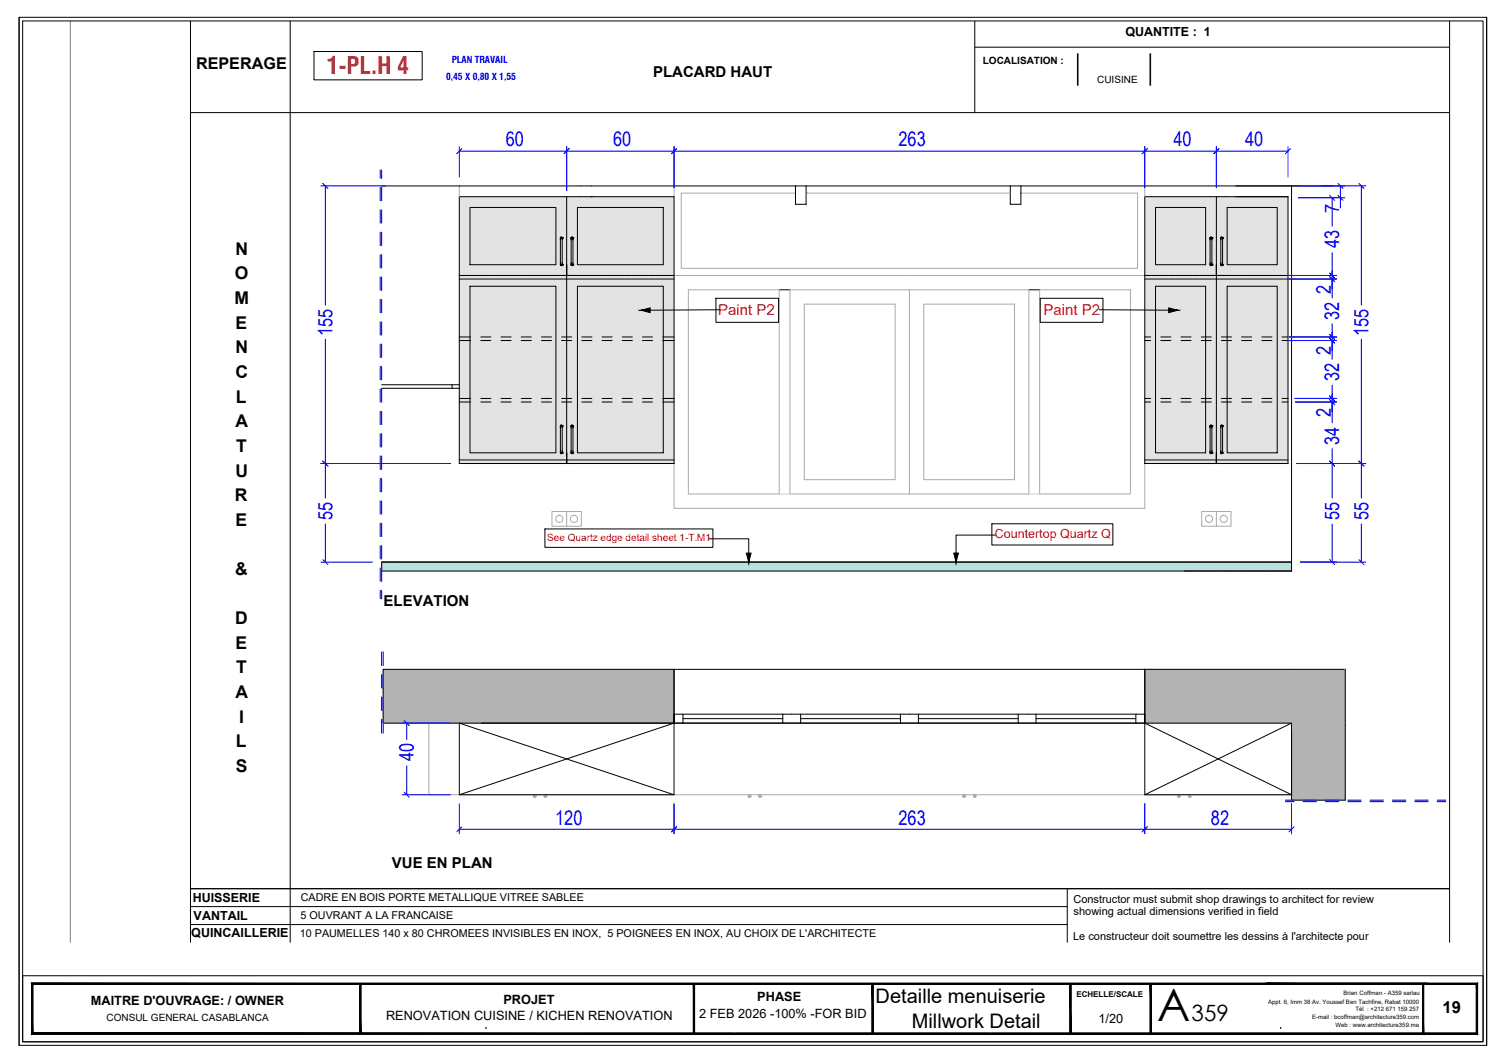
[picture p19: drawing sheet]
<svg xmlns="http://www.w3.org/2000/svg" width="420mm" height="297mm" viewBox="0 0 420 297" stroke-linecap="round" stroke-linejoin="round" font-family="sans-serif">
<defs><g id="words">
<text font-size="12.5" x="323.2" y="285.1">A</text>
<text font-size="6.6" fill="#f00" x="91.3" y="20.7">1-PL.H 4</text>
<text font-size="6.3" x="332.9" y="285.1">359</text>
<g font-size="5.6" fill="#00f">
<text x="141.3" y="40.9">60</text>
<text x="171.3" y="40.9">60</text>
<text x="251" y="40.9">263</text>
<text x="327.8" y="40.9">40</text>
<text x="347.8" y="40.9">40</text>
<text x="374.1" y="59.3" transform="rotate(-90 374.1 59.3)">7</text>
<text x="374.1" y="69.3" transform="rotate(-90 374.1 69.3)">43</text>
<text x="371.8" y="82" transform="rotate(-90 371.8 82)">2</text>
<text x="374.1" y="89.3" transform="rotate(-90 374.1 89.3)">32</text>
<text x="92.9" y="93.9" transform="rotate(-90 92.9 93.9)">155</text>
<text x="382.3" y="93.9" transform="rotate(-90 382.3 93.9)">155</text>
<text x="371.8" y="99.2" transform="rotate(-90 371.8 99.2)">2</text>
<text x="374.1" y="106.5" transform="rotate(-90 374.1 106.5)">32</text>
<text x="371.8" y="116.3" transform="rotate(-90 371.8 116.3)">2</text>
<text x="374.1" y="124.1" transform="rotate(-90 374.1 124.1)">34</text>
<text x="92.9" y="145.2" transform="rotate(-90 92.9 145.2)">55</text>
<text x="374.1" y="145.2" transform="rotate(-90 374.1 145.2)">55</text>
<text x="382.3" y="145.2" transform="rotate(-90 382.3 145.2)">55</text>
<text x="115.6" y="212.6" transform="rotate(-90 115.6 212.6)">40</text>
<text x="155.1" y="230.2">120</text>
<text x="251" y="230.2">263</text>
<text x="338.3" y="230.2">82</text>
</g>
<g font-size="5.6">
<text x="244.6" y="279.9">Detaille menuiserie</text>
<text x="254.7" y="287">Millwork Detail</text>
</g>
<g font-size="4.9">
<text x="65.7" y="71.1">N</text>
<text x="65.6" y="78">O</text>
<text x="65.5" y="84.9">M</text>
<text x="65.8" y="91.8">E</text>
<text x="65.7" y="98.6">N</text>
<text x="65.7" y="105.5">C</text>
<text x="65.9" y="112.4">L</text>
<text x="65.7" y="119.3">A</text>
<text x="66" y="126.2">T</text>
<text x="65.7" y="133">U</text>
<text x="65.6" y="139.9">R</text>
<text x="65.8" y="146.8">E</text>
<text x="65.7" y="160.5">&amp;</text>
<text x="65.7" y="174.3">D</text>
<text x="65.8" y="181.1">E</text>
<text x="66" y="188">T</text>
<text x="65.7" y="194.9">A</text>
<text x="66.8" y="201.7">I</text>
<text x="65.9" y="208.6">L</text>
<text x="65.9" y="215.5">S</text>
</g>
<text font-size="4.6" x="403" y="282.8">19</text>
<text font-size="4.5" x="54.8" y="19.3">REPERAGE</text>
<g font-size="4.2">
<text x="182.5" y="21.4">PLACARD HAUT</text>
<text x="107.2" y="169.3">ELEVATION</text>
<text x="109.5" y="242.3">VUE EN PLAN</text>
</g>
<g font-size="4.2" fill="#e40006">
<text x="200.7" y="88">Paint P2</text>
<text x="291.5" y="88">Paint P2</text>
</g>
<g font-size="3.6">
<text x="25.4" y="280.7">MAITRE D'OUVRAGE: / OWNER</text>
<text x="140.6" y="280.4">PROJET</text>
<text x="211.6" y="279.4">PHASE</text>
<text x="107.8" y="284.7">RENOVATION CUISINE / KICHEN RENOVATION</text>
<text x="195.3" y="284.3">2 FEB 2026 -100% -FOR BID</text>
<text x="306.9" y="285.5">1/20</text>
</g>
<g font-size="3.5">
<text x="314.4" y="10.1">QUANTITE : 1</text>
<text x="53.8" y="251.7">HUISSERIE</text>
<text x="54.1" y="256.8">VANTAIL</text>
<text x="53.4" y="261.7">QUINCAILLERIE</text>
</g>
<text font-size="3.5" fill="#e40006" x="277.9" y="150.3">Countertop Quartz Q</text>
<g font-size="3.1">
<text x="299.9" y="252.1">Constructor must submit shop drawings to architect for review</text>
<text x="299.9" y="255.6">showing actual dimensions verified in field</text>
<text x="299.8" y="262.4">Le constructeur doit soumettre les dessins à l'architecte pour</text>
<text x="299.9" y="265.9">examen, indiquant les dimensions réelles vérifiées sur chantier.</text>
</g>
<g font-size="3">
<text x="84.1" y="251.5">CADRE EN BOIS PORTE METALLIQUE VITREE SABLEE</text>
<text x="83.9" y="256.6">5 OUVRANT A LA FRANCAISE</text>
<text x="83.8" y="261.7">10 PAUMELLES 140 x 80 CHROMEES INVISIBLES EN INOX, 5 POIGNEES EN INOX, AU CHOIX DE L'ARCHITECTE</text>
</g>
<g font-size="2.8">
<text x="274.6" y="17.9">LOCALISATION :</text>
<text x="306.5" y="23.1">CUISINE</text>
<text x="29.7" y="285">CONSUL GENERAL CASABLANCA</text>
</g>
<text font-size="2.8" fill="#e40006" x="152.9" y="151.1">See Quartz edge detail sheet 1-T.M1</text>
<g font-size="2.7" fill="#00f">
<text x="126.2" y="17.5">PLAN TRAVAIL</text>
<text x="124.6" y="22.3">0,45 X 0,80 X 1,55</text>
</g>
<text font-size="2.2" x="300.7" y="278.3">ECHELLE/SCALE</text>
<g font-size="1.7">
<text x="354.3" y="280.2">Appt. 6, Imm 38 Av. Youssef Ben Tachfine, Rabat 10000</text>
<text x="375.3" y="277.8">Brian Coffman - A359 sarlau</text>
<text x="366.5" y="284.5">E-mail : bcoffman@architecture359.com</text>
<text x="373.1" y="286.7">Web : www.architecture359.ma</text>
<text x="378.7" y="282.4">Tél : +212 671 159 257</text>
</g>
</g></defs>
<g fill="#e3e3e3" stroke="#e3e3e3" stroke-width=".28">
<path d="M128.3 54.9l60 74.5v-74.5zM128.3 54.9l60 74.5h-60z"/>
<path d="M319.8 54.9l40 74.5v-74.5zM319.8 54.9l40 74.5h-40z"/>
</g>
<g fill="none" stroke="#aaa" stroke-width=".28">
<path d="M119.8 201.9v20h92.6M149.1 222.4l.3 .2M149.1 222.4h.1M149.1 221.9v.5M149.5 221.9h.1M149.5 222.6h-.1M149.5 222.2v.1M149.5 222.3v.3M149.5 221.9v.4M149.5 222.4h.1M152.1 221.9a.33 .33 0 0 0-.1 .6 .33 .33 0 0 0 .5-.1M152.1 222.4h.1"/>
<path d="M152.1 221.9h.1M152.1 222.2v.1M152.5 221.9v.5M152.5 222.4h.1M209.1 222.4h.1M209.1 221.9v.5M209.5 221.9h.1M209.5 222.2v.1M209.5 222.3l-.1 .3-.3-.2M209.5 221.9v.4M209.5 222.4h.1M212 222.4h.1"/>
<path d="M212 222.4l.4 .2M212.1 222.2v.1M212.1 221.9l-.1 .5M212.4 221.9h.1M212.5 221.9h.1M212.5 222.6h-.1M212.5 222.3h.1M212.6 222.4l-.1 .2M212.6 221.9v.5M212.6 222.4h.1M212.6 221.9h56.4M269 222.4l.1 .2"/>
<path d="M269 221.9v.5M269 222.4h.1M269 221.9h.1M269.1 222.3h-.1M269.1 222.6h.1M269.1 221.9h.1M269.2 221.9h3.2M269.2 222.6h.2M269.5 221.9h.1M269.5 222.6h-.1M269.5 222.2v.1M269.6 221.9v.5"/>
<path d="M269.6 222.4h.1M269.6 222.4l-.1 .2M272.1 221.9v.7h.3M272.1 222.4h.1M272.1 221.9h.1M272.1 222.2v.1M272.4 221.9h.1M272.5 221.9h.1M272.5 222.6h-.1M272.5 222.3h.1M272.6 222.4l-.1 .2M272.6 221.9v.5"/>
<path d="M272.6 222.4h.1M272.6 221.9h88.2M329.1 222.4l.1 .2 .4-.2M329.1 221.9v.5M329.1 222.4h.1M329.1 221.9h.1M329.5 221.9l.1 .5M329.5 222.2v.1M329.6 222.4h.1M332.1 222.3l.1 .3 .3-.2M332.1 221.9v.4M332.1 222.4h.1"/>
<path d="M332.1 221.9h.1M332.1 222.2v.1M332.5 221.9v.5M332.5 222.4h.1"/>
</g>
<path d="M360.8 220.9v1" fill="none" stroke="#000" stroke-width=".28"/>
<g fill="#b3b3b3" stroke="#b3b3b3" stroke-width=".28">
<path d="M360.8 186.9h15l-15 15z"/>
<path d="M375.8 186.9v15h-15z"/>
<path d="M107 186.9l81.3 15v-15zM107 186.9l81.3 15h-81.3z"/>
<path d="M319.8 186.9l41 15v-15zM319.8 186.9l41 15h-41z"/>
<path d="M360.8 201.9l15 21.5v-21.5zM360.8 201.9l15 21.5h-15z"/>
</g>
<path d="M107 186.9h81.3v15h-81.3zM319.8 186.9h56v36.5h-15v-21.5h-41z" fill="none" stroke="#000" stroke-width=".28"/>
<path d="M188.3 186.9h131.5v15v-2.5h-2.5v2.5h2.5h-131.5h2.5v-2.5h-2.5v2.5zM190.8 199.4h27.9M218.7 199.4h5v2.5h-5zM223.7 199.4h27.8M251.5 199.4h5.1v2.5h-5.1zM256.6 199.4h27.8M284.4 199.4h5v2.5h-5zM289.4 199.4h27.9M190.8 200.6h27.9M223.7 200.6h27.8M256.6 200.6h27.8M289.4 200.6h27.9" fill="none" stroke="#000" stroke-width=".28"/>
<path d="M106.6 156.9l254.2 2.5v-2.5zM106.6 156.9l254.2 2.5h-254.2z" fill="#b4e4dc" stroke="#b4e4dc" stroke-width=".28"/>
<path d="M106.6 156.9h254.2v2.5h-254.2z" fill="none" stroke="#000" stroke-width=".28"/>
<!-- layer: 0_Stylo_No__1 -->
<path d="M134.4 201.9h53.9M188.3 201.9v20h-60v-20l60 20M188.3 201.9l-60 20M360.8 204.7v17.2h-41v-20l41 20M360.8 201.9l-41 20" fill="none" stroke="#000" stroke-width=".28"/>
<!-- layer: 0_Stylo_No__6 -->
<g fill="none" stroke="#00f" stroke-width=".28">
<path d="M106.2 47.5v2.3M106.2 52.3v3.8M106.2 58.6v3.7M106.6 47.5v2.3M106.6 52.3v3.8M106.6 58.6v3.7M106.2 64.8v3.8M106.2 71.1v3.7M106.2 77.3v3.8M106.6 64.8v3.8M106.6 71.1v3.7M106.6 77.3v3.8"/>
<path d="M106.2 83.6v3.7M106.2 89.8v3.8M106.2 96.1v3.7M106.6 83.6v3.7M106.6 89.8v3.8M106.6 96.1v3.7M106.2 102.3v3.8M106.2 108.6v3.7M106.2 114.8v3.8M106.6 102.3v3.8M106.6 108.6v3.7M106.6 114.8v3.8"/>
<path d="M106.2 121.1v3.7M106.2 127.3v3.8M106.2 133.6v3.7M106.2 139.8v3.8M106.6 121.1v3.7M106.6 127.3v3.8M106.6 133.6v3.7M106.6 139.8v3.8M106.2 146.1v3.7M106.2 152.3v3.8M106.2 158.6v3.7M106.6 146.1v3.7"/>
<path d="M106.6 152.3v3.8M106.6 158.6v3.7M106.2 164.8v2.4M106.6 164.8v2.4M106.6 182v3.8M106.6 188.3v3.8M106.6 194.6v3.7M107 182v3.8M107 188.3v3.8M107 194.6v3.7M106.6 200.8v3.9M107 200.8v3.9"/>
<path d="M359.1 223.8h2.4M359.1 223.4h2.4M364 223.8h3.7M364 223.4h3.7M370.2 223.8h3.8M370.2 223.4h3.8M376.5 223.8h3.7M376.5 223.4h3.7M382.7 223.8h3.8M382.7 223.4h3.8M389 223.8h3.7M389 223.4h3.7"/>
<path d="M395.2 223.8h3.8M395.2 223.4h3.8M401.5 223.8h2.4M401.5 223.4h2.4"/>
</g>
<!-- layer: SectionCutEdges_Stylo_No__7 -->
<path d="M106.6 51.9h265.7" fill="none" stroke="#000" stroke-width=".28"/>
<!-- layer: 0_Stylo_No__82 -->
<g fill="none" stroke="#aaa" stroke-width=".28">
<path d="M128.3 51.9v3M188.3 51.9v3M222.2 53.9h-31.9v21h127.5v-21h-32.6M225.2 53.9h57M319.8 51.9v3M188.3 76.9h131.5M192.3 80.9h25.4v57h-25.4zM220.7 80.9h66.7v57h-66.7zM224.7 84.9h25.4v49h-25.4zM254.1 80.9v57M258.1 84.9h25.3v49h-25.3zM290.4 80.9h25.4v57h-25.4z"/>
<path d="M188.3 129.4v12.5h131.5v-12.5M158.3 142.8h-4.1v4.1h4.1M158.3 142.8h4.1v4.1h-4.1M158.3 142.8v4.1M339.8 142.8h-4.1v4.1h4.1M339.8 142.8h4.1v4.1h-4.1M339.8 142.8v4.1"/>
<circle cx="156.3" cy="144.9" r="1"/>
<circle cx="160.4" cy="144.9" r="1"/>
<circle cx="337.8" cy="144.9" r="1"/>
<circle cx="341.9" cy="144.9" r="1"/>
</g>
<!-- layer: 0_Stylo_No__7 -->
<g fill="none" stroke="#000" stroke-width=".28">
<path d="M131.3 57.9h24v16h-24zM158.3 54.9v22h-30M161.3 57.9h24v16h-24zM165.2 54.9h.1M222.2 51.9v5.1M222.2 53.9h.1M222.2 57h.1M222.2 57h2.9M225.1 57h.1M225.2 53.9h.1M225.2 51.9v5.1M282.2 51.9v5.1"/>
<path d="M282.2 53.9h.1M282.2 57h.1M285.2 53.9h.1M285.2 51.9v5.1h-2.9M322.8 57.9h14v16h-14zM339.8 54.9v22h20M342.8 57.9h14v16h-14zM345.2 54.9h14.6M359.8 54.9h-40v74.5M359.8 54.9v74.5h-20M360.8 51.9v105h-254.2M128.3 76.9v31.5"/>
<path d="M128.3 76.9v-22h60v74.5h-30M128.3 77.9h.4M128.9 77.9h.3M129.3 77.9h.3M129.8 77.9h.3M130.3 77.9h.3M130.8 77.9h.3M131.2 77.9h.4M131.3 79.9h24v46.5h-24zM131.7 77.9h.3M132.2 77.9h.3M132.7 77.9h.3"/>
<path d="M133.1 77.9h.4M133.6 77.9h.3M134.1 77.9h.3M134.6 77.9h.3M135 77.9h.4M135.5 77.9h.3M136 77.9h.3M136.5 77.9h.3M136.9 77.9h.4M137.4 77.9h.4M137.9 77.9h.3M138.4 77.9h.3"/>
<path d="M138.9 77.9h.3M139.3 77.9h.4M139.8 77.9h.3M140.3 77.9h.3M140.8 77.9h.3M141.2 77.9h.4M141.7 77.9h.3M142.2 77.9h.3M142.7 77.9h.3M143.2 77.9h.3M143.6 77.9h.3M144.1 77.9h.3"/>
<path d="M144.6 77.9h.3M145.1 77.9h.3M145.5 77.9h.3M146 77.9h.3M146.5 77.9h.3M147 77.9h.3M147.4 77.9h.3M147.9 77.9h.3M148.4 77.9h.3M148.9 77.9h.3M149.3 77.9h.3M149.8 77.9h.3"/>
<path d="M150.3 77.9h.3M150.8 77.9h.3M151.2 77.9h.4M151.7 77.9h.3M152.2 77.9h.3M152.7 77.9h.3M153.1 77.9h.4M153.6 77.9h.3M154.1 77.9h.3M154.6 77.9h.3M155 77.9h.4M155.3 76.9h3v-3v3h3"/>
<path d="M155.5 77.9h.4M156 77.9h.3M156.5 77.9h.3M156.5 66.4v7.5M156.5 66.4l.3-.2 .3 .2M156.5 73.9l.1 .1M156.5 73.9h.1M156.5 66.4h.1M156.6 74h.1M156.6 66.3h.1M156.6 74h.4M157 77.9h.3"/>
<path d="M157 74h.1M157 66.3h.1M157.1 66.4v7.5M157.1 73.9h.1M157.1 66.4h.1M157.1 73.9l-.1 .1M157.4 77.9h.4M157.9 77.9h.3M158.4 76.9h.3M158.4 77.9h.3M158.9 76.9h.3M158.9 77.9h.3"/>
<path d="M159.3 76.9h.4M159.3 77.9h.4M159.6 66.3v7.6M159.6 73.9h.1M159.6 74h.1M159.6 66.3l.2-.1 .3 .2M159.6 66.4h.1M159.6 66.3h.1M159.6 73.9v.1M159.6 74h.4M159.8 76.9h.3M159.8 77.9h.3"/>
<path d="M160 74h.1M160 66.3h.1M160 73.9h.1M160 66.4h.1M160.1 66.4v7.5M160.1 73.9l-.1 .1M160.3 76.9h.3M160.3 77.9h.3M160.8 76.9h.3M160.8 77.9h.3M161.2 76.9h.4M161.2 77.9h.4"/>
<path d="M161.3 79.9h24v46.5h-24zM161.7 76.9h.3M161.7 77.9h.3M162.2 76.9h.3M162.2 77.9h.3M162.7 76.9h.3M162.7 77.9h.3M163.2 76.9h.3M163.2 77.9h.3M163.6 76.9h.3M163.6 77.9h.3M164.1 76.9h.3"/>
<path d="M164.1 77.9h.3M164.6 76.9h.3M164.6 77.9h.3M165.1 76.9h.3M165.1 77.9h.3M165.5 76.9h.3M165.5 77.9h.3M166 76.9h.3M166 77.9h.3M166.5 76.9h.3M166.5 77.9h.3M167 76.9h.3"/>
<path d="M167 77.9h.3M167.4 76.9h.3M167.4 77.9h.3M167.9 76.9h.3M167.9 77.9h.3M168.4 76.9h.3M168.4 77.9h.3M168.9 76.9h.3M168.9 77.9h.3M169.3 76.9h.4M169.3 77.9h.4M169.8 76.9h.3"/>
<path d="M169.8 77.9h.3M170.3 76.9h.3M170.3 77.9h.3M170.8 76.9h.3M170.8 77.9h.3M171.2 76.9h.4M171.2 77.9h.4M171.7 76.9h.3M171.7 77.9h.3M172.2 76.9h.3M172.2 77.9h.3M172.7 76.9h.3"/>
<path d="M172.7 77.9h.3M173.1 76.9h.4M173.1 77.9h.4M173.6 76.9h.3M173.6 77.9h.3M174.1 76.9h.3M174.1 77.9h.3M174.6 76.9h.3M174.6 77.9h.3M175 76.9h.4M175 77.9h.4M175.5 76.9h.4"/>
<path d="M175.5 77.9h.4M176 76.9h.3M176 77.9h.3M176.5 76.9h.3M176.5 77.9h.3M177 76.9h.3M177 77.9h.3M177.4 76.9h.4M177.4 77.9h.4M177.9 76.9h.3M177.9 77.9h.3M178.4 76.9h.3"/>
<path d="M178.4 77.9h.3M178.9 76.9h.3M178.9 77.9h.3M179.3 76.9h.4M179.3 77.9h.4M179.8 76.9h.3M179.8 77.9h.3M180.3 76.9h.3M180.3 77.9h.3M180.8 76.9h.3M180.8 77.9h.3M181.3 76.9h.3"/>
<path d="M181.3 77.9h.3M181.7 76.9h.3M181.7 77.9h.3M182.2 76.9h.3M182.2 77.9h.3M182.7 76.9h.3M182.7 77.9h.3M183.2 76.9h.3M183.2 77.9h.3M183.6 76.9h.3M183.6 77.9h.3M184.1 76.9h.3"/>
<path d="M184.1 77.9h.3M184.6 76.9h.3M184.6 77.9h.3M185.1 76.9h.3M185.1 77.9h.3M185.5 76.9h.3M185.5 77.9h.3M186 76.9h.3M186 77.9h.3M186.5 76.9h.3M186.5 77.9h.3M187 76.9h.3"/>
<path d="M187 77.9h.3M187.4 76.9h.3M187.4 77.9h.3M187.9 76.9h.4h-30v52.5h-30M187.9 77.9h.4M319.8 77.9h.4M320.2 76.9h-.4h20v52.5h-20M320.4 76.9h.3M320.4 77.9h.3M320.8 76.9h.4M320.8 77.9h.4M321.3 76.9h.3"/>
<path d="M321.3 77.9h.3M321.8 76.9h.3M321.8 77.9h.3M322.3 76.9h.3M322.3 77.9h.3M322.7 76.9h.4M322.7 77.9h.4M322.8 79.9h14v46.5h-14zM323.2 76.9h.3M323.2 77.9h.3M323.7 76.9h.3M323.7 77.9h.3"/>
<path d="M324.2 76.9h.3M324.2 77.9h.3M324.7 76.9h.3M324.7 77.9h.3M325.1 76.9h.3M325.1 77.9h.3M325.6 76.9h.3M325.6 77.9h.3M326.1 76.9h.3M326.1 77.9h.3M326.6 76.9h.3M326.6 77.9h.3"/>
<path d="M327 76.9h.3M327 77.9h.3M327.5 76.9h.3M327.5 77.9h.3M328 76.9h.3M328 77.9h.3M328.5 76.9h.3M328.5 77.9h.3M328.9 76.9h.3M328.9 77.9h.3M329.4 76.9h.3M329.4 77.9h.3"/>
<path d="M329.9 76.9h.3M329.9 77.9h.3M330.4 76.9h.3M330.4 77.9h.3M330.8 76.9h.4M330.8 77.9h.4M331.3 76.9h.3M331.3 77.9h.3M331.8 76.9h.3M331.8 77.9h.3M332.3 76.9h.3M332.3 77.9h.3"/>
<path d="M332.7 76.9h.4M332.7 77.9h.4M333.2 76.9h.3M333.2 77.9h.3M333.7 76.9h.3M333.7 77.9h.3M334.2 76.9h.3M334.2 77.9h.3M334.6 76.9h.4M334.6 77.9h.4M335.1 76.9h.3M335.1 77.9h.3"/>
<path d="M335.6 76.9h.3M335.6 77.9h.3M336.1 76.9h.3M336.1 77.9h.3M336.5 76.9h.4M336.5 77.9h.4M336.8 76.9h3v-3v3h3M337 76.9h.4M337 77.9h.4M337.5 76.9h.3M337.5 77.9h.3M338 76.9h.3"/>
<path d="M338 77.9h.3M338.1 66.4v7.5M338.1 73.9v.1M338.1 73.9h.1M338.1 66.4h.1M338.1 74h.1M338.1 66.3h.1M338.1 74h.4M338.4 66.2l-.3 .2M338.4 66.2h.1M338.5 76.9h.3M338.5 77.9h.3"/>
<path d="M338.5 66.2l.1 .2M338.5 74h.1M338.5 66.3h.1M338.6 66.4v7.5M338.6 73.9h.1M338.6 66.4h.1M338.6 73.9l-.1 .1M338.9 76.9h.4M338.9 77.9h.4M339.4 76.9h.3M339.4 77.9h.3M339.9 77.9h.3"/>
<path d="M340.4 77.9h.3M340.8 77.9h.4M341.1 66.3v7.6M341.1 73.9h.1M341.1 74h.1M341.1 66.3l.2-.1 .2 .1M341.1 66.4h.1M341.1 66.3h.1M341.1 73.9v.1M341.1 74h.4M341.3 77.9h.3M341.5 74h.1"/>
<path d="M341.5 66.3v7.7M341.5 66.3h.1M341.5 73.8v.1M341.5 73.9h.1M341.5 66.4h.1M341.8 77.9h.3M342.3 77.9h.3M342.8 77.9h.3M342.8 79.9h14v46.5h-14zM343.2 77.9h.3M343.7 77.9h.3M344.2 77.9h.3"/>
<path d="M344.7 77.9h.3M345.1 77.9h.3M345.6 77.9h.3M346.1 77.9h.3M346.6 77.9h.3M347 77.9h.3M347.5 77.9h.3M348 77.9h.3M348.5 77.9h.3M348.9 77.9h.3M349.4 77.9h.3M349.9 77.9h.3"/>
<path d="M350.4 77.9h.3M350.8 77.9h.4M351.3 77.9h.3M351.8 77.9h.3M352.3 77.9h.3M352.7 77.9h.4M353.2 77.9h.3M353.7 77.9h.3M354.2 77.9h.3M354.6 77.9h.4M355.1 77.9h.4M355.6 77.9h.3"/>
<path d="M356.1 77.9h.3M356.6 77.9h.3M357 77.9h.4M357.5 77.9h.3M358 77.9h.3M358.5 77.9h.3M358.9 77.9h.4M359.4 77.9h.4M128.3 95.1h3.2M128.3 94.1h3.2M134.3 95.1h2.8M134.3 94.1h2.8"/>
<path d="M140 95.1h2.8M140 94.1h2.8M145.6 95.1h2.8M145.6 94.1h2.8M151.3 95.1h2.8M151.3 94.1h2.8M156.9 95.1h2.8M156.9 94.1h2.8M162.5 95.1h2.9M162.5 94.1h2.9M168.2 95.1h2.8M168.2 94.1h2.8"/>
<path d="M173.8 95.1h2.9M173.8 94.1h2.9M179.5 95.1h2.8M179.5 94.1h2.8M185.1 95.1h3.2M185.1 94.1h3.2M217.7 80.9h3M287.4 80.9h3M319.8 95.1h1.7M319.8 94.1h1.7M324.3 95.1h2.8M324.3 94.1h2.8"/>
<path d="M329.9 95.1h2.8M329.9 94.1h2.8M335.6 95.1h2.8M335.6 94.1h2.8M341.2 95.1h2.8M341.2 94.1h2.8M346.9 95.1h2.8M346.9 94.1h2.8M352.5 95.1h2.8M352.5 94.1h2.8M358.1 95.1h1.7M358.1 94.1h1.7"/>
<path d="M106.6 107.4h19.7v1h2M106.6 108.4h19.7M126.3 107.4h2M128.3 108.4v21M128.3 112.2h3.2M128.3 111.2h3.2M134.3 112.2h2.8M134.3 111.2h2.8M140 112.2h2.8M140 111.2h2.8M145.6 112.2h2.8M145.6 111.2h2.8"/>
<path d="M151.3 112.2h2.8M151.3 111.2h2.8M156.5 118.9v7.5M156.5 118.9l.2-.2 .4 .2v7.5M156.5 118.9h.1M156.6 118.8v.1M156.9 112.2h2.8M156.9 111.2h2.8M157 118.8v.1M157.1 118.9h.1M159.6 118.9h.1M160 118.9h.1"/>
<path d="M162.5 112.2h2.9M162.5 111.2h2.9M168.2 112.2h2.8M168.2 111.2h2.8M173.8 112.2h2.9M173.8 111.2h2.9M179.5 112.2h2.8M179.5 111.2h2.8M185.1 112.2h3.2M185.1 111.2h3.2M319.8 112.2h1.7M319.8 111.2h1.7"/>
<path d="M324.3 112.2h2.8M324.3 111.2h2.8M329.9 112.2h2.8M329.9 111.2h2.8M335.6 112.2h2.8M335.6 111.2h2.8M338.1 118.9v7.5M338.1 118.9l.1-.2 .4 .2v7.5M338.1 118.9h.1M338.1 118.8v.1M338.5 118.8v.1M338.6 118.9h.1"/>
<path d="M341.1 118.9h.1M341.2 112.2h2.8M341.2 111.2h2.8M341.5 118.8v7.6M341.5 118.8l-.1-.1-.3 .1v7.6M341.5 118.9h.1M346.9 112.2h2.8M346.9 111.2h2.8M352.5 112.2h2.8M352.5 111.2h2.8M358.1 112.2h1.7M358.1 111.2h1.7"/>
<path d="M128.3 129.4h.4M128.3 128.4h.4M128.9 129.4h.3M128.9 128.4h.3M129.3 129.4h.3M129.3 128.4h.3M129.8 129.4h.3M129.8 128.4h.3M130.3 129.4h.3M130.3 128.4h.3M130.8 129.4h.3M130.8 128.4h.3"/>
<path d="M131.2 129.4h.4M131.2 128.4h.4M131.7 129.4h.3M131.7 128.4h.3M132.2 129.4h.3M132.2 128.4h.3M132.7 129.4h.3M132.7 128.4h.3M133.1 129.4h.4M133.1 128.4h.4M133.6 129.4h.3M133.6 128.4h.3"/>
<path d="M134.1 129.4h.3M134.1 128.4h.3M134.6 129.4h.3M134.6 128.4h.3M135 129.4h.4M135 128.4h.4M135.5 129.4h.3M135.5 128.4h.3M136 129.4h.3M136 128.4h.3M136.5 129.4h.3M136.5 128.4h.3"/>
<path d="M136.9 129.4h.4M136.9 128.4h.4M137.4 129.4h.4M137.4 128.4h.4M137.9 129.4h.3M137.9 128.4h.3M138.4 129.4h.3M138.4 128.4h.3M138.9 129.4h.3M138.9 128.4h.3M139.3 129.4h.4M139.3 128.4h.4"/>
<path d="M139.8 129.4h.3M139.8 128.4h.3M140.3 129.4h.3M140.3 128.4h.3M140.8 129.4h.3M140.8 128.4h.3M141.2 129.4h.4M141.2 128.4h.4M141.7 129.4h.3M141.7 128.4h.3M142.2 129.4h.3M142.2 128.4h.3"/>
<path d="M142.7 129.4h.3M142.7 128.4h.3M143.2 129.4h.3M143.2 128.4h.3M143.6 129.4h.3M143.6 128.4h.3M144.1 129.4h.3M144.1 128.4h.3M144.6 129.4h.3M144.6 128.4h.3M145.1 129.4h.3M145.1 128.4h.3"/>
<path d="M145.5 129.4h.3M145.5 128.4h.3M146 129.4h.3M146 128.4h.3M146.5 129.4h.3M146.5 128.4h.3M147 129.4h.3M147 128.4h.3M147.4 129.4h.3M147.4 128.4h.3M147.9 129.4h.3M147.9 128.4h.3"/>
<path d="M148.4 129.4h.3M148.4 128.4h.3M148.9 129.4h.3M148.9 128.4h.3M149.3 129.4h.3M149.3 128.4h.3M149.8 129.4h.3M149.8 128.4h.3M150.3 129.4h.3M150.3 128.4h.3M150.8 129.4h.3M150.8 128.4h.3"/>
<path d="M151.2 129.4h.4M151.2 128.4h.4M151.7 129.4h.3M151.7 128.4h.3M152.2 129.4h.3M152.2 128.4h.3M152.7 129.4h.3M152.7 128.4h.3M153.1 129.4h.4M153.1 128.4h.4M153.6 129.4h.3M153.6 128.4h.3"/>
<path d="M154.1 129.4h.3M154.1 128.4h.3M154.6 129.4h.3M154.6 128.4h.3M155 129.4h.4M155 128.4h.4M155.3 129.4h3v-3v3h3M155.5 129.4h.4M155.5 128.4h.4M156 129.4h.3M156 128.4h.3M156.5 129.4h.3"/>
<path d="M156.5 128.4h.3M156.5 126.4l.1 .1M156.5 126.4h.1M156.6 126.5h.1M156.6 126.5h.4M157 129.4h.3M157 128.4h.3M157 126.5h.1M157.1 126.4h.1M157.1 126.4l-.1 .1M157.4 129.4h.4M157.4 128.4h.4"/>
<path d="M157.9 129.4h.3M157.9 128.4h.3M158.4 128.4h.3M158.9 128.4h.3M159.3 128.4h.4M159.6 126.5h.1M159.6 126.4h.1M159.6 126.4v.1M159.6 126.5h.4M159.8 128.4h.3M160 126.5h.1M160 126.4h.1"/>
<path d="M160.1 126.4l-.1-7.6-.3-.1-.1 .1v7.6M160.1 126.4l-.1 .1M160.3 128.4h.3M160.8 128.4h.3M161.2 128.4h.4M161.7 128.4h.3M162.2 128.4h.3M162.7 128.4h.3M163.2 128.4h.3M163.6 128.4h.3M164.1 128.4h.3M164.6 128.4h.3"/>
<path d="M165.1 128.4h.3M165.5 128.4h.3M166 128.4h.3M166.5 128.4h.3M167 128.4h.3M167.4 128.4h.3M167.9 128.4h.3M168.4 128.4h.3M168.9 128.4h.3M169.3 128.4h.4M169.8 128.4h.3M170.3 128.4h.3"/>
<path d="M170.8 128.4h.3M171.2 128.4h.4M171.7 128.4h.3M172.2 128.4h.3M172.7 128.4h.3M173.1 128.4h.4M173.6 128.4h.3M174.1 128.4h.3M174.6 128.4h.3M175 128.4h.4M175.5 128.4h.4M176 128.4h.3"/>
<path d="M176.5 128.4h.3M177 128.4h.3M177.4 128.4h.4M177.9 128.4h.3M178.4 128.4h.3M178.9 128.4h.3M179.3 128.4h.4M179.8 128.4h.3M180.3 128.4h.3M180.8 128.4h.3M181.3 128.4h.3M181.7 128.4h.3"/>
<path d="M182.2 128.4h.3M182.7 128.4h.3M183.2 128.4h.3M183.6 128.4h.3M184.1 128.4h.3M184.6 128.4h.3M185.1 128.4h.3M185.5 128.4h.3M186 128.4h.3M186.5 128.4h.3M187 128.4h.3M187.4 128.4h.3"/>
<path d="M187.9 128.4h.4M319.8 129.4h.4M319.8 128.4h.4M320.4 129.4h.3M320.4 128.4h.3M320.8 129.4h.4M320.8 128.4h.4M321.3 129.4h.3M321.3 128.4h.3M321.8 129.4h.3M321.8 128.4h.3M322.3 129.4h.3"/>
<path d="M322.3 128.4h.3M322.7 129.4h.4M322.7 128.4h.4M323.2 129.4h.3M323.2 128.4h.3M323.7 129.4h.3M323.7 128.4h.3M324.2 129.4h.3M324.2 128.4h.3M324.7 129.4h.3M324.7 128.4h.3M325.1 129.4h.3"/>
<path d="M325.1 128.4h.3M325.6 129.4h.3M325.6 128.4h.3M326.1 129.4h.3M326.1 128.4h.3M326.6 129.4h.3M326.6 128.4h.3M327 129.4h.3M327 128.4h.3M327.5 129.4h.3M327.5 128.4h.3M328 129.4h.3"/>
<path d="M328 128.4h.3M328.5 129.4h.3M328.5 128.4h.3M328.9 129.4h.3M328.9 128.4h.3M329.4 129.4h.3M329.4 128.4h.3M329.9 129.4h.3M329.9 128.4h.3M330.4 129.4h.3M330.4 128.4h.3M330.8 129.4h.4"/>
<path d="M330.8 128.4h.4M331.3 129.4h.3M331.3 128.4h.3M331.8 129.4h.3M331.8 128.4h.3M332.3 129.4h.3M332.3 128.4h.3M332.7 129.4h.4M332.7 128.4h.4M333.2 129.4h.3M333.2 128.4h.3M333.7 129.4h.3"/>
<path d="M333.7 128.4h.3M334.2 129.4h.3M334.2 128.4h.3M334.6 129.4h.4M334.6 128.4h.4M335.1 129.4h.3M335.1 128.4h.3M335.6 129.4h.3M335.6 128.4h.3M336.1 129.4h.3M336.1 128.4h.3M336.5 129.4h.4"/>
<path d="M336.5 128.4h.4M336.8 129.4h3v-3v3h3M337 129.4h.4M337 128.4h.4M337.5 129.4h.3M337.5 128.4h.3M338 129.4h.3M338 128.4h.3M338.1 126.4v.1M338.1 126.4h.1M338.1 126.5h.1M338.1 126.5h.4"/>
<path d="M338.5 129.4h.3M338.5 128.4h.3M338.5 126.5h.1M338.6 126.4h.1M338.6 126.4l-.1 .1M338.9 129.4h.4M338.9 128.4h.4M339.4 129.4h.3M339.4 128.4h.3M339.9 128.4h.3M340.4 128.4h.3M340.8 128.4h.4"/>
<path d="M341.1 126.5h.1M341.1 126.4h.1M341.1 126.4v.1M341.1 126.5h.4M341.3 128.4h.3M341.5 126.5h.1M341.5 126.4h.1M341.5 126.4v.1M341.8 128.4h.3M342.3 128.4h.3M342.8 128.4h.3M343.2 128.4h.3"/>
<path d="M343.7 128.4h.3M344.2 128.4h.3M344.7 128.4h.3M345.1 128.4h.3M345.6 128.4h.3M346.1 128.4h.3M346.6 128.4h.3M347 128.4h.3M347.5 128.4h.3M348 128.4h.3M348.5 128.4h.3M348.9 128.4h.3"/>
<path d="M349.4 128.4h.3M349.9 128.4h.3M350.4 128.4h.3M350.8 128.4h.4M351.3 128.4h.3M351.8 128.4h.3M352.3 128.4h.3M352.7 128.4h.4M353.2 128.4h.3M353.7 128.4h.3M354.2 128.4h.3M354.6 128.4h.4"/>
<path d="M355.1 128.4h.4M355.6 128.4h.3M356.1 128.4h.3M356.6 128.4h.3M357 128.4h.4M357.5 128.4h.3M358 128.4h.3M358.5 128.4h.3M358.9 128.4h.4M359.4 128.4h.4M330.8 159.4h.4M331.4 159.4h.3"/>
<path d="M331.8 159.4h.3M332.3 159.4h.3M332.8 159.4h.3M333.3 159.4h.3M333.7 159.4h.4M334.2 159.4h.3M334.7 159.4h.3M335.2 159.4h.3M335.6 159.4h.4M336.1 159.4h.3M336.6 159.4h.3M337.1 159.4h.3"/>
<path d="M337.5 159.4h.4M338 159.4h.3M338.5 159.4h.3M339 159.4h.3M339.4 159.4h.4M339.9 159.4h.4M340.4 159.4h.3M340.9 159.4h.3M341.4 159.4h.3M341.8 159.4h.4M342.3 159.4h.3M342.8 159.4h.3"/>
<path d="M343.3 159.4h.3M343.7 159.4h.4M344.2 159.4h.3M344.7 159.4h.3M345.2 159.4h.3M345.7 159.4h.3M346.1 159.4h.3M346.6 159.4h.3M347.1 159.4h.3M347.6 159.4h.3M348 159.4h.3M348.5 159.4h.3"/>
<path d="M349 159.4h.3M349.5 159.4h.3M349.9 159.4h.3M350.4 159.4h.3M350.9 159.4h.3M351.4 159.4h.3M351.8 159.4h.3M352.3 159.4h.3M352.8 159.4h.3M353.3 159.4h.3M353.7 159.4h.4M354.2 159.4h.3"/>
<path d="M354.7 159.4h.3M355.2 159.4h.3M355.6 159.4h.4M356.1 159.4h.3M356.6 159.4h.3M357.1 159.4h.3M357.5 159.4h.4M358 159.4h.4M358.5 159.4h.3M359 159.4h.3M359.5 159.4h.3M359.9 159.4h.4"/>
<path d="M360.4 159.4h.4"/>
</g>
<!-- layer: 0_Stylo_No__102 -->
<path d="M217.7 137.9h3M287.4 137.9h3" fill="none" stroke="#ccc" stroke-width=".28"/>
<!-- layer: _ARCHI-MURS_Stylo_No__41 -->
<path d="M53.2 5.9v257.2M405 5.9v257.2" fill="none" stroke="#000" stroke-width=".28"/>
<!-- layer: _ARCHI-MURS_Stylo_No__2 -->
<path d="M19.6 5.9v257.2" fill="none" stroke="#808080" stroke-width=".28"/>
<!-- layer: _ARCHI-MURS_Stylo_No__1 -->
<path d="M87.7 14.4h30.2v7.9h-30.2zM272.3 13.2h132.7M272.3 5.9v25.5M301 15v8.8M301.2 15v8.8M321.3 15v8.8M321.4 15v8.8M53.2 248.1h351.8M53.2 258.1h245M53.2 253.1h245" fill="none" stroke="#000" stroke-width=".28"/>
<!-- layer: _ARCHI-TABLEAUX_Stylo_No__1 -->
<path d="M81.1 5.9v257.2M53.2 31.4h351.8M298.2 248.1v15" fill="none" stroke="#000" stroke-width=".28"/>
<!-- layer: _ARCHI-NME -->
<g fill="none" stroke="#00f" stroke-width=".28">
<path d="M89.6 51.9h18.2M90.9 51.9v33.3M128.3 40.9v8.5M128.3 42.2h231.5M158.3 40.9v12.3M188.3 40.9v11.5M319.8 40.9v11.5M339.8 40.9v11.5M359.8 40.9v8.5M362.7 55.2h13M363.3 51.9h18.3M372.2 55.2v8"/>
<path d="M374.5 51.9v6.2M380.3 51.9v33.3M360 77.9h13.4M360.2 76.9h13.2M372.2 75.5v5.3M372.2 70.5v6.4M372.2 77.9v5.3M90.9 94.7v44.4M359.7 95.1h13.7M360.2 94.1h13.2M372.2 92.7v5.2M372.2 90.4v3.7"/>
<path d="M372.2 95.1v5.3M380.3 94.7v44.4M361.8 111.2h11.6M361.9 112.2h11.5M372.2 109.8v5.3M372.2 107.5v3.7M372.2 112.2v5.8M89.6 129.4h36.2M362.3 129.4h19.3M372.2 125.2v13.9M89.6 156.9h14.5M90.9 146.3v10.6"/>
<path d="M363.3 156.9h18.3M372.2 146.3v10.6M380.3 146.3v10.6M112.4 201.9h13.4M113.6 201.9v4.6M113.6 213.8v8.1M112.4 221.9h13.4M128.3 231.5h232.5M128.3 224.4v8.4M188.3 224.4v8.4M319.8 224.4v8.4M360.8 224.4v8.4"/>
</g>
<!-- layer: 0 -->
<g fill="none" stroke="#00f" stroke-width=".28">
<path d="M90.2 51.2l1.4 1.4M129 41.5l-1.4 1.4M159 41.5l-1.4 1.4M189 41.5l-1.4 1.4M320.5 41.5l-1.4 1.4M340.5 41.5l-1.4 1.4M360.5 41.5l-1.4 1.4M371.4 54.5l1.5 1.4M373.7 51.2l1.5 1.4M373.7 54.5l1.5 1.4M379.6 51.2l1.4 1.4M371.4 77.2l1.5 1.4"/>
<path d="M371.4 76.2l1.5 1.4M371.4 94.4l1.5 1.4M371.4 93.4l1.5 1.4M371.4 111.5l1.5 1.5M371.4 110.5l1.5 1.5M90.2 128.7l1.4 1.4M371.4 128.7l1.5 1.4M379.6 128.7l1.4 1.4M90.2 156.2l1.4 1.4M371.4 156.2l1.5 1.4M379.6 156.2l1.4 1.4M112.9 201.2l1.4 1.4"/>
<path d="M112.9 221.2l1.4 1.4M129 230.8l-1.4 1.4M189 230.8l-1.4 1.4M320.5 230.8l-1.4 1.4M361.5 230.8l-1.4 1.4"/>
</g>
<!-- layer: 2D - Etiquettes_Stylo_No__1 -->
<path d="M200 83.3h17.5v6.7h-17.5zM290.6 83.3h17.5v6.7h-17.5zM152.2 147.7h47v5.1h-47zM277.1 146.2h33.8v6h-33.8z" fill="none" stroke="#000" stroke-width=".28"/>
<!-- layer: 0 -->
<g fill="#000" stroke="#000" stroke-width=".28">
<path d="M179.1 86.6h2.5v.7zM179.1 86.6h2.5v-.7z"/>
<path d="M326.5 85.9l2.5 .7h-2.5zM326.5 86.6v.7l2.5-.7z"/>
<path d="M209.2 154.4h.6l-.6 2.5zM208.5 154.4l.7 2.5v-2.5z"/>
<path d="M267.1 154.4h.7l-.7 2.5zM266.4 154.4l.7 2.5v-2.5z"/>
</g>
<path d="M201 86.5l-21.9 .1M307.1 86.5l21.9 .1M198.2 150.4h11v6.5M278.1 149.4h-11v7.5" fill="none" stroke="#000" stroke-width=".28"/>
<!-- layer: Calque ArchiCAD_Stylo_No__1 -->
<path d="M354.5 274.5l44.2 .3v-.3zM354.5 274.5l44.2 .3h-44.2z" fill="#000" stroke="#000" stroke-width=".28"/>
<g fill="none" stroke="#000" stroke-width=".28">
<path d="M8.8 274.5h404v14.2h-404zM9.2 274.8h91.3v13.6h-91.3zM193.7 274.8v13.6M194 274.8v13.6M205 274.8h-104.2v13.6h104.2M205.4 274.8h71M243.6 274.8v13.6M243.9 274.8v13.6M276.8 274.8h22.1v13.6h-22.1M299.2 274.8h22.1v13.6h-22.1zM321.6 274.8h90.8v13.6h-90.8zM354.4 274.6l.1-.1v.1"/>
<path d="M354.5 274.5h44.2v.3h-44.2zM205.4 288.4h71"/>
</g>
<!-- layer: Calque ArchiCAD_Stylo_No__62 -->
<g fill="#000" stroke="#000" stroke-width=".28">
<path d="M8.8 274.5l.4 .3h-.4zM8.8 274.8h.4v13.6zM397.4 274.8h.3v13.6zM397.7 274.5v.3h-.3zM412.4 274.8h.4v13.6zM412.8 274.5v.3h-.4z"/>
<path d="M8.8 274.8v13.6h.4zM8.8 288.4h.4l-.4 .3z"/>
<path d="M100.5 274.8l.3 13.6v-13.6zM100.5 274.8l.3 13.6h-.3z"/>
<path d="M193.7 274.8l.3 13.6v-13.6zM193.7 274.8l.3 13.6h-.3z"/>
<path d="M243.6 274.8l.3 13.6v-13.6zM243.6 274.8l.3 13.6h-.3z"/>
<path d="M298.9 274.8l.3 13.6v-13.6zM298.9 274.8l.3 13.6h-.3z"/>
<path d="M321.3 274.8l.3 13.6v-13.6zM321.3 274.8l.3 13.6h-.3z"/>
<path d="M397.4 274.8v13.6h.3zM397.4 288.4h.3v.3z"/>
<path d="M412.4 274.8v13.6h.4zM412.4 288.4h.4v.3z"/>
<path d="M8.8 274.5l403.6 .3 .4-.3zM8.8 274.5l403.6 .3h-403.2z"/>
<path d="M9.2 288.4l403.6 .3-.4-.3zM8.8 288.7l.4-.3 403.6 .3z"/>
</g>
<path d="M5.3 4.8h410v287h-410z" fill="none" stroke="#000" stroke-width=".28"/>
<!-- layer: Murs_Stylo_No__1 -->
<path d="M5.3 4.8v287M415.3 4.8v287" fill="none" stroke="#000" stroke-width=".28"/>
<!-- layer: P1CONTINU_Stylo_No__1 -->
<path d="M6.3 5.8h408v285h-408zM6.3 272.5v18.3h408v-18.3M6.3 272.4h408M135.7 286.9l.1 .1M357.8 286.9l-.1 .1" fill="none" stroke="#000" stroke-width=".28"/>
<use href="#words"/>
</svg>
